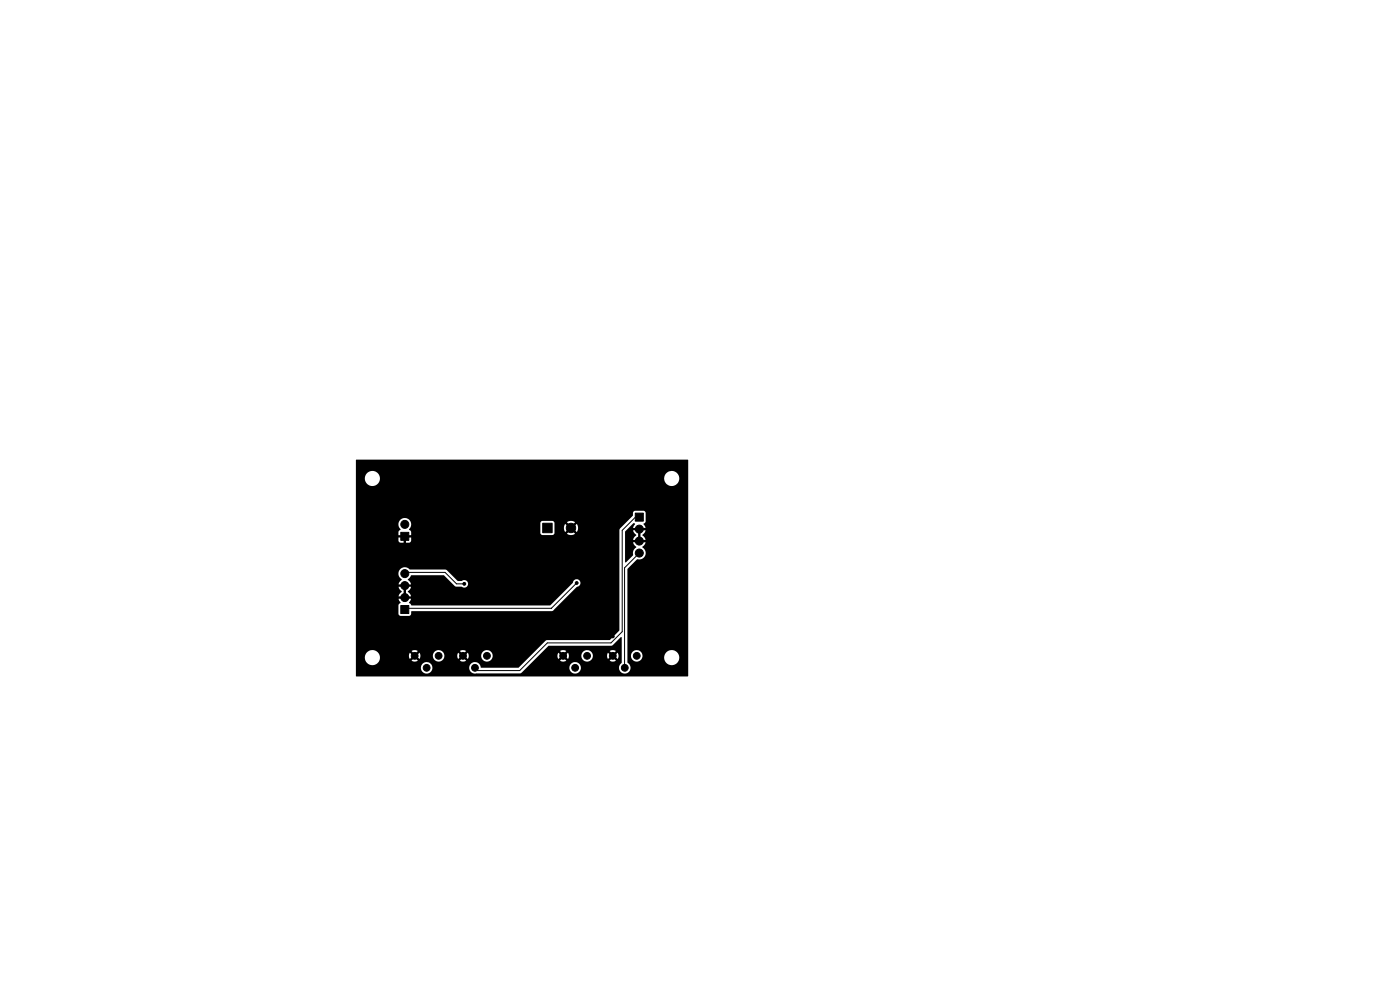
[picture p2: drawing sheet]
<svg xmlns="http://www.w3.org/2000/svg" width="297mm" height="210mm" viewBox="0 0 297 210" stroke-linecap="round" stroke-linejoin="round" font-family="sans-serif">
<g fill="#000" stroke="#000" stroke-width=".21">
<path d="M85 112.9h1.7v1.7h-1.7zM115.1 111h2v2h-2zM134.8 108.9h1.7v1.7h-1.7zM85 128.5h1.7v1.7h-1.7z"/>
<circle cx="79" cy="118" r=".3"/>
<circle cx="85" cy="103" r=".3"/>
<circle cx="85.9" cy="111.2" r=".85"/>
<circle cx="97.3" cy="117.2" r=".3"/>
<circle cx="97.7" cy="110.4" r=".3"/>
<circle cx="101.7" cy="103.5" r=".3"/>
<circle cx="107.3" cy="117.5" r=".3"/>
<circle cx="116.3" cy="117.5" r=".3"/>
<circle cx="120" cy="103.5" r=".3"/>
<circle cx="121.1" cy="112" r="1"/>
<circle cx="122.2" cy="117.5" r=".3"/>
<circle cx="129.8" cy="119.2" r=".3"/>
<circle cx="135.6" cy="114.8" r=".85"/>
<circle cx="135.6" cy="112.2" r=".85"/>
<circle cx="135.6" cy="117.3" r=".85"/>
<circle cx="137" cy="103" r=".3"/>
<circle cx="79" cy="134.5" r=".3"/>
<circle cx="85.9" cy="126.8" r=".85"/>
<circle cx="85.9" cy="121.7" r=".85"/>
<circle cx="85.9" cy="124.2" r=".85"/>
<circle cx="88" cy="139.1" r=".72"/>
<circle cx="93" cy="139.1" r=".72"/>
<circle cx="98.2" cy="139.1" r=".72"/>
<circle cx="98.5" cy="123.9" r=".3"/>
<circle cx="98.5" cy="122.5" r=".3"/>
<circle cx="103.2" cy="131.8" r=".3"/>
<circle cx="103.3" cy="139.1" r=".72"/>
<circle cx="107" cy="135" r=".3"/>
<circle cx="115" cy="131" r=".3"/>
<circle cx="119.5" cy="139.1" r=".72"/>
<circle cx="122.3" cy="122.2" r=".3"/>
<circle cx="122.3" cy="123.7" r=".3"/>
<circle cx="124.5" cy="139.1" r=".72"/>
<circle cx="130" cy="139.1" r=".72"/>
<circle cx="130" cy="135" r=".3"/>
<circle cx="130" cy="131" r=".3"/>
<circle cx="135.1" cy="139.1" r=".72"/>
<circle cx="142.5" cy="123.4" r=".3"/>
<circle cx="142.5" cy="134" r=".3"/>
<circle cx="90.5" cy="141.7" r=".72"/>
<circle cx="100.8" cy="141.7" r=".72"/>
<circle cx="122" cy="141.7" r=".72"/>
<circle cx="132.5" cy="141.7" r=".72"/>
</g>
<path d="M135.6 117.3l-3.1 3.1v21.3M135.6 109.7h-.8l-2.8 2.8v21.5l-2.4 2.4h-13.5l-5.9 5.9h-8.9l-.5-.6M86.2 121.4h8.2l2.4 2.5h1.7M122.3 123.7l-5.3 5.3h-30.8" fill="none" stroke="#000" stroke-width=".21"/>
<path d="M75.5 97.6h70.5l-.1 45.9h-70.3l-.1-.1v-1.8h13.8a1.22 1.22 0 0 0 1.2 1.3 1.22 1.22 0 0 0 1.2-1.3h7.8v.2a1.42 1.42 0 0 0 1.9 1.1h8.9l1.5-1.3h9a1.22 1.22 0 0 0 1.7 1.2 1.22 1.22 0 0 0 .3-2.1 1.22 1.22 0 0 0-2 .7v.2h-9l2.5-2.6h3.9l.2 .8 .7-.6 .3 .3-.6 .6a1.21 1.21 0 0 0 1.3 0l-.6-.6 .4-.3 .6 .6 .2-.8h2.6v.2a1.22 1.22 0 0 0 1.3 1.1 1.22 1.22 0 0 0 1.2-1.3h3l.2 .8 .6-.6 .4 .3-.6 .7a1.22 1.22 0 0 0 1.3-.1l-.7-.6 .4-.3 .6 .6a1.22 1.22 0 0 0 0-1.3l-.6 .6-.4-.4 .6-.6a1.22 1.22 0 0 0-1.3 0l.7 .6-.4 .4-.6-.6-.2 .5h-3a1.22 1.22 0 0 0-1.2-1.1 1.22 1.22 0 0 0-1.3 1.1h-2.6l-.2-.5-.6 .6-.4-.4 .6-.6a1.21 1.21 0 0 0-1.3 0l.6 .6-.3 .4-.7-.6-.2 .5h-3.9l2.1-2h13.3l2.1-1.9 .1 5.5a1.26 1.26 0 0 0-.3 1.9 1.26 1.26 0 0 0 2-.1 1.26 1.26 0 0 0-.5-1.9v-1.5h.8a1.22 1.22 0 0 0 1 1.3 1.22 1.22 0 0 0 1.4-.9h4.6v.2a1.61 1.61 0 0 0 2.4 1.3 1.61 1.61 0 0 0 0-2.8 1.61 1.61 0 0 0-2.4 1.3h-4.6v-.2a1.22 1.22 0 0 0-1.1-1.3 1.22 1.22 0 0 0-1.3 1.1h-.8v-18.3l2.1-2.1a1.4 1.4 0 0 0 1.7-.8 1.4 1.4 0 0 0-.6-1.8l.5-.5 .2-.5h-.9v-.5h.9l-.2-.4-.5-.6 .5-.6 .2-.4h-.9v-.5h.9l-.5-.8 .5-.5v-2l-.4-.3h-1.9l-.4 .2v.8l-2.8 2.7-.1 .3v21.3l-2 2-13.4 .1-.2 .1-5.8 5.7h-8a1.25 1.25 0 0 0-1.2-1.2 1.25 1.25 0 0 0-1.3 1.2h-7.8v-.2a1.22 1.22 0 0 0-1.3-1 1.22 1.22 0 0 0-1.1 1.2h-13.8v-2.2h1.9v.2a1.6 1.6 0 0 0 1.9 1.5 1.6 1.6 0 0 0 1.2-2.1h6.2l.2 .8 .7-.6 .3 .3-.6 .7a1.22 1.22 0 0 0 1.3-.1l-.6-.6 .4-.3 .6 .6 .2-.8h2.6v.2a1.22 1.22 0 0 0 1.3 1.1 1.22 1.22 0 0 0 1.2-1.3h2.7l.2 .8 .6-.6 .4 .3-.6 .7a1.22 1.22 0 0 0 1.3-.1l-.6-.6 .3-.3 .6 .6 .2-.8h2.7v.2a1.22 1.22 0 0 0 1.8 1 1.22 1.22 0 0 0 0-2.1 1.22 1.22 0 0 0-1.8 .9h-2.7l-.2-.5-.6 .6-.3-.4 .6-.6a1.21 1.21 0 0 0-1.3 0l.6 .6-.4 .4-.6-.6-.2 .5h-2.7a1.22 1.22 0 0 0-1.2-1.1 1.22 1.22 0 0 0-1.3 1.1h-2.6l-.2-.5-.6 .6-.4-.4 .6-.6a1.21 1.21 0 0 0-1.3 0l.6 .6-.3 .4-.7-.6-.2 .5h-6.2a1.6 1.6 0 0 0-1.7-1.1 1.6 1.6 0 0 0-1.4 1.5h-1.9v-17.8h9l.2 .8 .5 .6-.5 .5-.2 .5h.9v.5h-.9l.2 .4 .5 .6-.5 .6-.2 .4h.9v.5h-.9l.5 .8-.5 .5v2l.5 .4 2-.1 .2-.2 .1-.8h29.8l.3-.1 5-5a.82 .82 0 0 0 .7-.9 .82 .82 0 0 0-.8-.8 .82 .82 0 0 0-.8 .9l-4.8 4.7h-29.4l-.5-.6 .4-.8h-.9v-.5h.9l-.2-.4-.5-.6 .5-.6 .2-.4h-.9v-.5h.9l-.2-.5-.5-.6 .8-.9h6.8l2.4 2.3 1.5 .2a.81 .81 0 0 0 1.1-.1 .81 .81 0 0 0-.1-1.2 .81 .81 0 0 0-1.1 0h-.8l-2.3-2.3-.3-.1h-7.6a1.36 1.36 0 0 0-1.4-.4 1.36 1.36 0 0 0-1 1.2h-9v-10.5h9l.1 .7 .4 .5-.4 .4-.1 .8h.9v.5h-.9l.1 .9 .4 .2h.6v-.9h.5v.9h.7l.4-.2v-.9h-.9v-.5h.9v-.7l-.4-.5a1.36 1.36 0 0 0 .4-1.3h27.4v2l.3 .4h2.5l.2-.3v-1.2h2l.3 1 .7-.8 .4 .4-.7 .7a1.48 1.48 0 0 0 1.7 0l-.7-.7 .3-.4 .8 .7a1.49 1.49 0 0 0 0-1.7l-.8 .8-.3-.4 .6-.8a1.49 1.49 0 0 0-1.6 .1l.7 .7-.4 .4-.7-.8-.3 .8h-2v-1l-.4-.4h-2.2l-.4 .5-27.4-.1a1.35 1.35 0 0 0-1.4-1 1.35 1.35 0 0 0-1.3 1.2h-9v-9.7h1.9v.2a1.61 1.61 0 0 0 1.7 1.5 1.61 1.61 0 0 0 1.5-1.7h60.3v.2a1.61 1.61 0 0 0 2.4 1.3 1.61 1.61 0 0 0 0-2.8 1.61 1.61 0 0 0-2.4 1.3h-60.3v-.3a1.61 1.61 0 0 0-1.7-1.2 1.61 1.61 0 0 0-1.5 1.5h-1.9zM134.4 111l.3 .2-.4 .8h.9v.5h-.9l.2 .4 .5 .6-.5 .6-.2 .4h.9v.5h-.9l.2 .5 .5 .5-.1 .2a1.53 1.53 0 0 0-.6 1.6l-1.5 1.5h-.2v-6.5zM135.4 112.7h.5v1.6h-.5zM85.6 124.7h.5v1.6h-.5z" fill="#000"/>
</svg>
